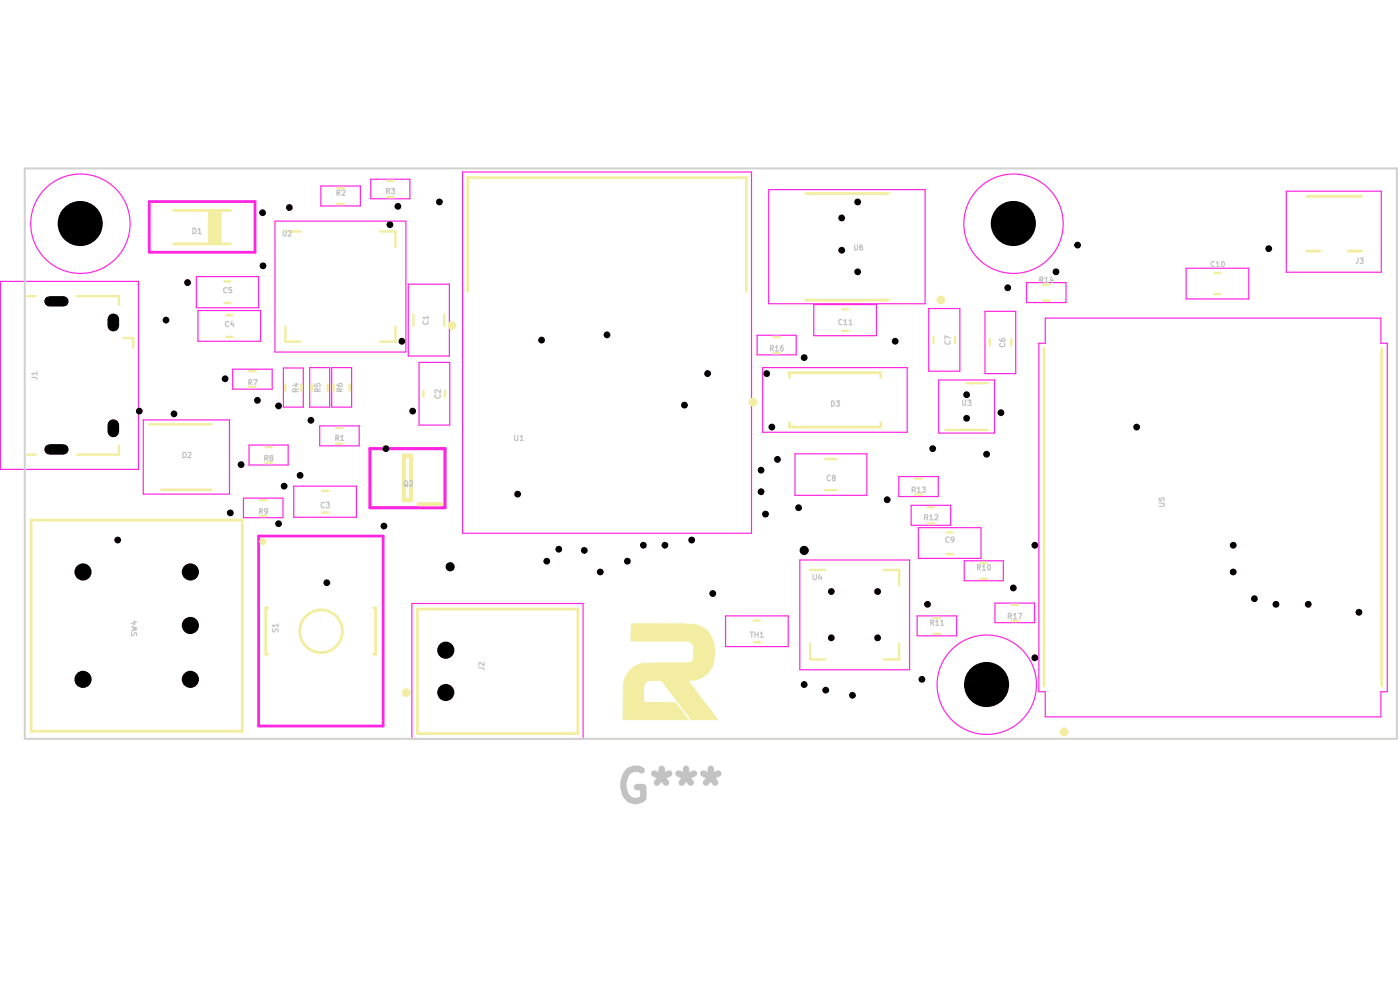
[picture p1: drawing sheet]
<svg xmlns="http://www.w3.org/2000/svg" width="297mm" height="210mm" viewBox="0 0 297 210" stroke-linecap="round" stroke-linejoin="round" font-family="sans-serif">
<g fill="none" stroke="#ff26e2" stroke-width=".25">
<path d="M68.1 39.5h8.4v4.2h-8.4zM78.7 38h8.3v4.2h-8.3zM98.1 36.5h61.3v76.6h-61.3zM.1 59.7h29.3v39.9h-29.3zM41.7 58.7h13.2v6.6h-13.2zM58.3 46.9h27.8v27.8h-27.8zM163.1 40.2h33.2v24.2h-33.2zM217.8 59.9h8.3v4.3h-8.3zM251.6 56.9h13.3v6.5h-13.3zM272.9 40.6h20.1v17.1h-20.1zM42 65.9h13.3v6.5h-13.3zM49.4 78.3h8.3v4.2h-8.3z"/>
<path d="M60.1 78.1h4.2v8.3h-4.2zM65.7 78h4.2v8.4h-4.2zM70.4 78h4.2v8.4h-4.2zM86.6 60.3h8.7v15.2h-8.7zM88.9 76.9h6.5v13.3h-6.5zM160.6 71.1h8.3v4.2h-8.3zM161.8 78h30.6v13.7h-30.6zM172.6 64.6h13.3v6.6h-13.3zM197 65.4h6.6v13.3h-6.6zM209 66h6.5v13.2h-6.5zM221.7 67.5h71.2v5.3h1.4v73.9h-1.4v5.4h-71.2v-5.4h-1.3v-73.9h1.3zM30.4 89.1h18.3v15.7h-18.3z"/>
<path d="M52.8 94.4h8.3v4.2h-8.3zM67.8 90.3h8.4v4.3h-8.4zM168.7 96.3h15.2v8.8h-15.2zM199.1 80.6h11.9v11.3h-11.9zM51.6 105.7h8.4v4.1h-8.4zM62.3 103.1h13.3v6.6h-13.3zM169.7 118.8h23.3v23.3h-23.3zM190.7 101.1h8.4v4.2h-8.4zM193.3 107.2h8.4v4.2h-8.4zM194.8 111.9h13.3v6.5h-13.3zM204.6 119h8.3v4.2h-8.3zM87.4 128h36.3v28.7h-36.3z"/>
<path d="M153.9 130.6h13.3v6.6h-13.3zM194.6 130.6h8.3v4.3h-8.3zM211.1 127.9h8.4v4.2h-8.4z"/>
<circle cx="17.1" cy="47.5" r="10.5"/>
<circle cx="215" cy="47.5" r="10.5"/>
<circle cx="209.3" cy="145.2" r="10.5"/>
</g>
<path d="M31.7 42.8h22.4v10.7h-22.4zM54.9 113.7h26.4v40.3h-26.4z" fill="none" stroke="#ff26e2" stroke-width=".59"/>
<path d="M78.5 95.2h15.9v12.5h-15.9z" fill="none" stroke="#ff26e2" stroke-width=".68"/>
<path d="M170.9 41.1h17.5M99.2 61.8v-24.1h59.1v24.1M170.9 63.7h17.5M167.5 80v-.9h19.4v.9M167.5 89.7v.9h19.4v-.9M79.2 128.9h.5v9.9h-.5M88.6 129.2h34v26.4h-34z" fill="none" stroke="#f2eda1" stroke-width=".59"/>
<g fill="none" stroke="#f2eda1" stroke-width=".93">
<path d="M88.8 106.9h4.8"/>
<circle cx="95.9" cy="69" r=".47"/>
<circle cx="159.7" cy="85.3" r=".47"/>
<circle cx="86.1" cy="146.9" r=".47"/>
</g>
<path d="M164.1 74.9h1.3M164.1 71.5h1.3M178.6 65.6h1.3M178.6 70.2h1.3M175.1 97.4h2.4M175.1 104h2.4M159.9 131.7h1.3M171.9 136.6v3.3h3.2M171.9 120.9h3.2M187.5 139.9h3.3M187.5 120.9h3.3" fill="none" stroke="#f2eda1" stroke-width=".51"/>
<path d="M146.5 136.2h.1M146.5 136.2l-.4-.2h-12.2v-3.7l11.8 .1a5 5 0 0 1 5.7 4l.2 2.6a5.1 5.1 0 0 1-5.2 5.4h-.5l6.1 7.9M146.5 136.2l.3 .2 .4 .7v2.4l-.2 .5-.4 .5M145.9 152.6h.1M146.6 140.5h.1M146.6 140.5l-1.1 .1-7.2 .1a5.1 5.1 0 0 0-5.6 3l-.5 1.8v7.2l13.7-.1M152 152.3h.1M152 152.3l.2 .4h-5.6l-6.3-8.4-2.4 .1a1.39 1.39 0 0 0-1.3 1.7v2.9l6.7 .1 2.6 3.5" fill="none" stroke="#f2eda1" stroke-width=".21"/>
<path d="M133.9 132.3l11.8 .1a5 5 0 0 1 5.7 4l.2 2.6a5.1 5.1 0 0 1-5.2 5.4h-.5l6.3 8.3h-5.6l-6.3-8.4-2.4 .1a1.39 1.39 0 0 0-1.3 1.7v2.9l6.7 .1 2.6 3.5-13.7 .1v-7.2a5 5 0 0 1 4.2-4.8l10.1-.2 .5-.5 .2-.5v-2.4l-.4-.7-.7-.4h-12.2z" fill="#f2eda1"/>
<path d="M5.8 62.8h1.7M16.3 62.8h8.9v1.9M26.2 71.7h2.1v2M5.8 96.4h1.7M25.2 94.6v1.8h-8.9M31.7 90h13.2M34.2 103.9h10.7M55.1 109.5h1.5M159.9 136.2h1.3" fill="none" stroke="#f2eda1" stroke-width=".51"/>
<g fill="none" stroke="#f2eda1" stroke-width=".59">
<path d="M56.4 128.9h.4M56.4 138.8h.4"/>
<circle cx="68.1" cy="133.9" r="4.5"/>
</g>
<circle cx="55.8" cy="114.9" r=".64" fill="#f2eda1"/>
<g fill="none" stroke="#f2eda1" stroke-width=".21">
<path d="M44.2 44.6h2.7v7.1h-2.7z"/>
<circle cx="55.8" cy="114.9" r=".64"/>
</g>
<path d="M47.6 59.7h1.3M60.5 49.1h3.3M47.6 64.3h1.3M68.3 108.7h1.3" fill="none" stroke="#f2eda1" stroke-width=".51"/>
<path d="M36.8 51.7h12.1M6.6 110.3h44.8v44.8h-44.8zM56.4 128.9v9.9" fill="none" stroke="#f2eda1" stroke-width=".59"/>
<path d="M44.2 44.6h2.7v7.1h-2.7z" fill="#f2eda1"/>
<path d="M36.8 44.6h12.1M277.2 53.3h2.8M277.2 41.7h11.6M286 53.3h2.8M221.5 73.9v71.6M293.1 73.9v71.6" fill="none" stroke="#f2eda1" stroke-width=".59"/>
<g fill="none" stroke="#f2eda1" stroke-width=".51">
<path d="M71.5 39.9h1.5M82.1 38.4h1.4M71.5 43.3h1.5M80.7 49.1h3.2v3.3M82.1 41.8h1.4M257.6 57.9h1.3M48 71.5h1.3M48 66.9h1.3M52.8 78.7h1.5M60.5 69.3v3.2h3.3M83.9 69.3v3.2h-3.2M87.7 66.7v2.4"/>
<path d="M94.2 66.7v2.4M198 71.5v1.2M202.6 71.5v1.2M210 72v1.2M214.5 72v1.2M221.2 60.4h1.5M221.2 63.8h1.5M257.6 62.4h1.3M52.8 82.1h1.5M56.3 94.8h1.4M56.3 98.2h1.4M60.5 81.5v1.4"/>
<path d="M63.9 81.5v1.4M66.1 81.5v1.4M69.5 81.5v1.4M70.8 81.5v1.4M71.3 90.8h1.3M71.3 94.1h1.3M74.2 81.5v1.4M89.8 82.9v1.3M94.4 82.9v1.3M200.6 91.2h8.9M205.1 81.3h4.4M55.1 106.1h1.5"/>
<path d="M68.3 104.1h1.3M194.1 104.9h1.5M194.1 101.5h1.5M196.8 111h1.4M196.8 107.6h1.4M200.8 112.9h1.3M200.8 117.5h1.3M208 119.4h1.4M190.8 120.9v3.3M190.8 136.6v3.3M198 131.1h1.5M198 134.5h1.5"/>
<path d="M208 122.8h1.4M214.5 131.7h1.5M214.5 128.3h1.5"/>
</g>
<g fill="none" stroke="#f2eda1" stroke-width=".93">
<path d="M85.7 96.7h1.5v9.4h-1.5z"/>
<circle cx="199.6" cy="63.6" r=".47"/>
<circle cx="225.8" cy="155.2" r=".47"/>
</g>
<path d="M5.2 35.7h291.1v121h-291.1z" fill="none" stroke="#d0d2cd" stroke-width=".42"/>
<g fill="#000">
<circle cx="17" cy="47.4" r="4.8"/>
<circle cx="39.8" cy="59.9" r=".72"/>
<circle cx="55.7" cy="45.1" r=".72"/>
<circle cx="55.8" cy="56.4" r=".72"/>
<circle cx="61.4" cy="44" r=".72"/>
<circle cx="82.7" cy="47.7" r=".72"/>
<circle cx="84.4" cy="43.8" r=".72"/>
<circle cx="93.2" cy="42.8" r=".72"/>
<circle cx="178.6" cy="46.2" r=".72"/>
<circle cx="178.6" cy="53.1" r=".72"/>
<circle cx="181.9" cy="57.7" r=".72"/>
<circle cx="181.9" cy="42.8" r=".72"/>
<circle cx="215" cy="47.4" r="4.8"/>
<circle cx="224" cy="57.7" r=".72"/>
<circle cx="228.6" cy="52" r=".72"/>
<circle cx="269.2" cy="52.7" r=".72"/>
<circle cx="35.2" cy="67.9" r=".72"/>
<circle cx="85.3" cy="72.4" r=".72"/>
<circle cx="114.9" cy="72.1" r=".72"/>
<circle cx="128.8" cy="71" r=".72"/>
<circle cx="150.1" cy="79.2" r=".72"/>
<circle cx="162.6" cy="79.2" r=".72"/>
<circle cx="170.6" cy="75.9" r=".72"/>
<circle cx="189.9" cy="72.4" r=".72"/>
<circle cx="213.8" cy="61" r=".72"/>
<circle cx="29.5" cy="87.2" r=".72"/>
<circle cx="36.9" cy="87.8" r=".72"/>
<circle cx="47.8" cy="80.3" r=".72"/>
<circle cx="51.1" cy="98.6" r=".72"/>
<circle cx="54.6" cy="84.9" r=".72"/>
<circle cx="59.1" cy="86.1" r=".72"/>
<circle cx="66" cy="89.2" r=".72"/>
<circle cx="81.9" cy="95.2" r=".72"/>
<circle cx="87.5" cy="87.2" r=".72"/>
<circle cx="145.2" cy="85.9" r=".72"/>
<circle cx="161.5" cy="99.7" r=".72"/>
<circle cx="163.7" cy="90.6" r=".72"/>
<circle cx="164.9" cy="97.5" r=".72"/>
<circle cx="197.9" cy="95.2" r=".72"/>
<circle cx="205.1" cy="88.7" r=".72"/>
<circle cx="205.1" cy="83.7" r=".72"/>
<circle cx="209.3" cy="96.4" r=".72"/>
<circle cx="212.3" cy="87.5" r=".72"/>
<circle cx="241.1" cy="90.6" r=".72"/>
<circle cx="25" cy="114.6" r=".72"/>
<circle cx="48.9" cy="108.8" r=".72"/>
<circle cx="59.1" cy="111.1" r=".72"/>
<circle cx="60.3" cy="103.1" r=".72"/>
<circle cx="63.7" cy="100.8" r=".72"/>
<circle cx="81.4" cy="111.6" r=".72"/>
<circle cx="109.8" cy="104.8" r=".72"/>
<circle cx="116" cy="119" r=".72"/>
<circle cx="118.5" cy="116.5" r=".72"/>
<circle cx="124" cy="116.8" r=".72"/>
<circle cx="133.1" cy="119" r=".72"/>
<circle cx="136.5" cy="115.7" r=".72"/>
<circle cx="141.1" cy="115.7" r=".72"/>
<circle cx="146.7" cy="114.6" r=".72"/>
<circle cx="161.5" cy="104.3" r=".72"/>
<circle cx="162.4" cy="109.1" r=".72"/>
<circle cx="169.4" cy="107.7" r=".72"/>
<circle cx="170.6" cy="116.8" r=".97"/>
<circle cx="188.2" cy="106" r=".72"/>
<circle cx="219.5" cy="115.7" r=".72"/>
<circle cx="261.6" cy="115.7" r=".72"/>
<circle cx="17.6" cy="121.3" r="1.82"/>
<circle cx="40.4" cy="132.7" r="1.82"/>
<circle cx="40.4" cy="121.3" r="1.82"/>
<circle cx="69.3" cy="123.6" r=".72"/>
<circle cx="94.6" cy="137.9" r="1.82"/>
<circle cx="95.5" cy="120.2" r=".97"/>
<circle cx="127.3" cy="121.3" r=".72"/>
<circle cx="151.2" cy="125.9" r=".72"/>
<circle cx="176.4" cy="125.5" r=".72"/>
<circle cx="176.4" cy="135.3" r=".72"/>
<circle cx="186.2" cy="125.5" r=".72"/>
<circle cx="186.2" cy="135.3" r=".72"/>
<circle cx="196.8" cy="128.2" r=".72"/>
<circle cx="215" cy="124.7" r=".72"/>
<circle cx="219.5" cy="139.5" r=".72"/>
<circle cx="261.6" cy="121.3" r=".72"/>
<circle cx="266.1" cy="127" r=".72"/>
<circle cx="270.7" cy="128.2" r=".72"/>
<circle cx="277.5" cy="128.2" r=".72"/>
<circle cx="288.3" cy="129.9" r=".72"/>
<circle cx="17.6" cy="144.1" r="1.82"/>
<circle cx="40.4" cy="144.1" r="1.82"/>
<circle cx="94.6" cy="146.9" r="1.82"/>
<circle cx="170.6" cy="145.2" r=".72"/>
<circle cx="175.2" cy="146.4" r=".72"/>
<circle cx="180.8" cy="147.5" r=".72"/>
<circle cx="195.6" cy="144.1" r=".72"/>
<circle cx="209.3" cy="145.2" r="4.8"/>
</g>
<path d="M24 67.7v1.4M24 90.2v1.3" fill="none" stroke="#000" stroke-width="2.5"/>
<path d="M10.5 63.9h3M10.5 95.3h3" fill="none" stroke="#000" stroke-width="2.2"/>
<g fill="none" stroke="#c2c2c2" stroke-width=".25">
<path d="M40.9 48.4a.6 .6 0 0 1 .7 .6 .6 .6 0 0 1-.7 .6zM42 48.7l.4-.3v1.2M42 49.6h.7M60.1 48.9v1l.1 .2h.3l.2-.3v-.9M61.2 49.1l.4-.2 .2 .2v.3l-.7 .7h.7M71.5 40.9h.6l-.1-.6h-.5v1.1M71.8 40.9l.3 .5M72.5 40.4l.6-.1 .1 .2-.1 .4-.6 .5h.7M82 40.5h.5l.2-.3-.2-.2h-.5v1.1M82.3 40.5l.4 .6M83 40h.7l-.3 .4 .3 .1v.4l-.2 .2h-.3l-.2-.2M181.3 51.9v1.1h.2h.2l.2-.2v-.9"/>
<path d="M182.9 51.9h-.3l-.2 .3v.8h.6l-.1-.6h-.4l-.1 .1M220.6 59.4l.6-.1v-.5h-.6v1.1M220.9 59.4l.4 .5M221.7 59.1l.3-.3v1.1M221.7 59.9h.7M223.1 58.7l-.3 .8h.7M223.3 59.1v.8M257.6 55.6l-.4-.1a.55 .55 0 0 0-.3 .7 .55 .55 0 0 0 .7 .3v-.1M258 55.8l.4-.3v1.1M258 56.6h.7M259.1 55.7l.2-.2 .4 .2v.6l-.2 .3-.4-.3zM288.1 54.7v.9l-.2 .2h-.2"/>
<path d="M288.5 54.7h.7l-.4 .5h.4v.6h-.7M7.8 79.2h-1.1l.4 .3M7.8 79v.5M48.1 61.1l-.3-.1-.3 .3v.5l.3 .3 .3-.1M48.5 68.3l-.5-.1a.56 .56 0 0 0-.2 .7 .56 .56 0 0 0 .7 .3v-.1M49.1 61h-.5v.5h.5v.5h-.5M49.2 68.1l-.3 .8h.8M49.5 68.5v.8M89.8 68.1l-.1 .2a.64 .64 0 0 0 .4 .5 .64 .64 0 0 0 .7-.2l-.1-.5M90.8 67.4h-1.1l.3 .3M90.8 67v.7M163.4 73.9h.6v-.5l-.1-.1h-.5v1.2"/>
<path d="M163.7 73.9l.3 .6M164.5 73.6h.1l.2-.3v1.2M164.5 74.5h.6M166.1 73.3a.72 .72 0 0 0-.4 1.2l.5-.2v-.4l-.5-.2-.1 .3M178.6 67.9l-.4-.1a.55 .55 0 0 0-.3 .7 .55 .55 0 0 0 .7 .3M179 68l.4-.2v1.1M179 68.9h.7M180.1 68l.4-.2v1.1M180.1 68.9h.6M200.5 72.3l-.1 .2a.64 .64 0 0 0 .5 .5 .64 .64 0 0 0 .6-.1v-.6M201.5 71.7l-1.1-.5v.7M212 71.9l.1 .4 .9 .1 .1-.1v-.4l-.1-.1h-.3l-.2 .2v.3l.2 .1"/>
<path d="M212.2 72.9l-.2 .3 .3 .3 .8-.1v-.5M6.7 80.1h.9l.2 .1v.3M38.8 96h.4a.61 .61 0 0 1 .3 .7 .61 .61 0 0 1-.7 .4zM39.9 96.1l.5-.1 .1 .4-.7 .7h.7M52.8 81.2h.4l.2-.2v-.4h-.6v1.1M53 81.2l.4 .5M53.8 80.6h.8l-.5 1.1M56.2 97.2h.4l.3-.4-.2-.2h-.5v1.1M56.4 97.2l.5 .5M57.4 97.1l-.1-.1v-.3l.5-.1 .1 .4-.6 .2v.5h.1h.5v-.5l-.2-.1M62.5 81.5h.8M62.7 83.1v-.6h-.5l-.1 .6h1.2"/>
<path d="M62.9 81.3v.7l-.8-.3M63.3 82.4l-.6 .4M66.8 81.4v.5l.6 .1-.1-.5 .4-.2 .2 .3-.1 .4M67.4 83v-.5l-.5-.1-.1 .2v.4h1.1M67.9 82.4l-.5 .4M71.2 92.9h.6v-.3l-.1-.3h-.5v1.1M71.5 81.5l.1 .3 .8 .2 .2-.3-.2-.4h-.3l-.2 .2v.4l.2 .1M71.5 92.9l.3 .5M72.1 83v-.4l-.2-.2h-.3l-.1 .6h1.1M72.3 92.7l.3-.4v1.1M72.3 93.4h.6M72.6 82.4l-.5 .4"/>
<path d="M92.4 83.8a.43 .43 0 0 0 0 .5 .43 .43 0 0 0 .5 .2l.4-.1 .1-.3-.1-.3M93.4 82.7v.7l-.8-.7-.4 .2 .2 .5M109.2 92.3v1l.1 .1h.5l.1-.1v-1M110.4 92.7l.3-.4v1.1M110.4 93.4h.6M176.4 85l.6 .3v.6l-.2 .2h-.4zM177.4 85h.7l-.4 .5 .4 .2-.1 .4h-.6M204.3 84.9v1.1l.6-.1v-1M205.3 84.9h.7l-.4 .4 .4 .3v.2l-.1 .2-.6-.1M55.1 108.4h.5l.1-.4-.6-.1v1.1M55.3 108.4l.4 .6M56.8 108.3l-.3 .3-.3-.1v-.6h.5l.1 .2-.2 .8-.4 .1"/>
<path d="M68.8 106.7l-.2-.1a.6 .6 0 0 0-.5 .5 .6 .6 0 0 0 .5 .6l.2-.1M69.2 106.6h.7l-.3 .4 .2 .1a.42 .42 0 0 1 0 .5 .42 .42 0 0 1-.6 .1v-.1M85.7 102.2l.3-.2 .3 .1a.78 .78 0 0 1 0 1h-.4l-.2-.2zM85.9 102.8l.6 .5M86.9 102.1h.6v.4l-.7 .6h.7M176.1 101l-.3-.2-.3 .2 .1 .8 .2 .2 .3-.2M176.7 101.3l-.1-.3 .1-.2h.3l.2 .4-.6 .3 .1 .5 .5-.2v-.4l-.2-.1M193.5 103.9l.6-.1v-.5h-.6v1.1M193.8 103.9l.4 .5M194.6 103.6l.3-.3v1.1M194.6 104.4h.7M195.6 103.3h.7l-.3 .5h.2l.1 .1-.1 .5h-.6"/>
<path d="M196.1 109.8h.5l.2-.5-.2-.1h-.5v1.1M196.5 109.8l.3 .5M197.2 109.5l.4-.3v1.1M197.2 110.3h.7M198.3 109.3h.6v.4l-.7 .6h.7M201.3 114l-.4-.1a.56 .56 0 0 0-.3 .7 .56 .56 0 0 0 .7 .3M202.4 114.4l-.4 .2-.3-.2v-.3l.2-.2h.4l.1 .2-.2 .8-.3 .1M209.8 119.8l.3 .2v.7l-.3 .2a.71 .71 0 0 1 0-1.1zM245.9 106.7h.9l.2 .2v.2l-.2 .3h-.9M245.9 105.6v.6h.5v-.6h.4l.2 .2-.2 .4M27.9 134.2v.5h.4l.2-.4 .2-.1 .3 .2-.1 .4M27.9 132.9l1.1 .2-.8 .2 .8 .3-1.1 .2"/>
<path d="M28.2 132h.8M28.6 131.8v.7l-.8-.3M57.9 133.4l-.1 .4 .2 .3 .4-.3 .1-.3h.4v.6M59 132.6h-1.2l.3 .4M59 132.4v.6M159.1 134.1h.7M159.5 134.1v1.1M160.1 134.1v1.1M160.1 134.6h.7M160.8 134.1v1.1M161.3 134.4l.3-.3v1.1M161.3 135.2h.6"/>
<path d="M172.5 121.9v.9l.3 .2 .4-.2v-.9M173.9 121.8l-.3 .8h.7M174.2 122.2v.8M197.4 132.1l.6-.1v-.5h-.6v1.1M197.7 132.1l.4 .5M198.5 131.8l.3-.3v1.1M198.5 132.6h.7M199.6 131.8l.3-.3v1.1M199.6 132.6h.6M207.4 120.4l.6-.1v-.4l-.2-.1h-.4v1.1M207.6 120.4l.4 .5M208.4 120.1h.2l.1-.3v1.1"/>
<path d="M208.4 120.9h.7M213.9 130.7h.6v-.5l-.6-.1v1.2M214.2 130.7l.4 .6M215 130.4l.3-.3v1.2M215 131.3h.7M216 130.1h.8l-.5 1.2M101.6 141.7h.9l.2 .4M102.7 140.5v.8l-.9-.8-.2 .2v.5"/>
</g>
<path d="M136.1 163.4a2.39 2.39 0 0 0-3.5 1.4 4.3 4.3 0 0 0 .9 4.8 2.4 2.4 0 0 0 3-.4v-2.2h-1.4M138.8 164.1l1.6 .7 1.6-.7M139.4 166l1-1.2 .9 1.2M140.4 163.1v1.7M143.9 164.1l1.6 .7 1.7-.7M144.6 166l.9-1.2 1.1 1.2M145.5 163.1v1.7M149.2 164.1l1.6 .7 1.6-.7M149.8 166l1-1.2 .9 1.2M150.8 163.1v1.7" fill="none" stroke="#c2c2c2" stroke-width="1.4"/>
</svg>
